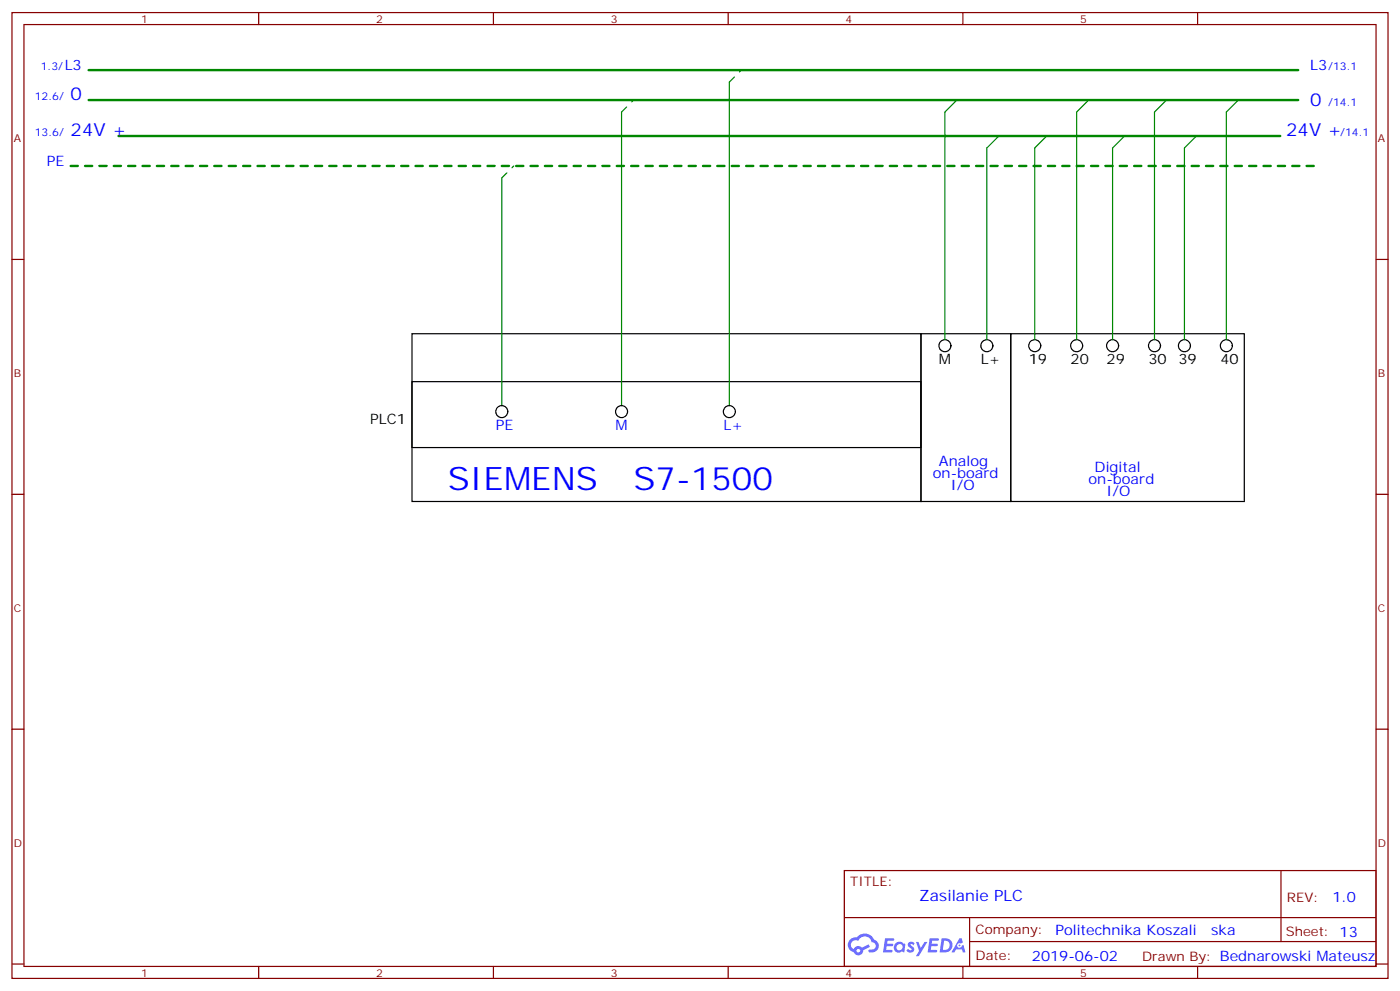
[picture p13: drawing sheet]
<svg xmlns="http://www.w3.org/2000/svg" width="412mm" height="292mm" viewBox="0 0 412 292" stroke-linecap="round" stroke-linejoin="round" font-family="sans-serif">
<defs><g id="words">
<g font-size="9.5" fill="#00f">
<text x="131.9" y="144.1">SIEMENS</text>
<text x="186.6" y="144.1">S7-1500</text>
</g>
<g font-size="5.3" fill="#00f">
<text x="20.8" y="29.5">0</text>
<text x="385.9" y="31.2">0</text>
<text x="20.8" y="40">24V +</text>
<text x="378.9" y="40">24V +</text>
</g>
<text font-size="4.6" fill="#00f" x="270.8" y="265.3">Zasilanie PLC</text>
<g font-size="4.2" fill="#00f">
<text x="19" y="20.6">L3</text>
<text x="385.9" y="20.6">L3</text>
<text x="13.8" y="48.9">PE</text>
<text x="146" y="126.5">PE</text>
<text x="181.3" y="126.5">M</text>
<text x="213.1" y="126.5">L+</text>
<text x="276.6" y="137.1">Analog</text>
<text x="274.8" y="140.6">on-board</text>
<text x="320.7" y="142.3">on-board</text>
<text x="322.4" y="138.8">Digital</text>
<text x="280.1" y="144.1">I/O</text>
<text x="326" y="145.9">I/O</text>
<text x="392.5" y="265.6">1.0</text>
<text x="310.9" y="275.1">Politechnika Koszali</text>
<text x="356.8" y="275.1">ska</text>
<text x="304" y="282.9">2019-06-02</text>
</g>
<g font-size="4.2">
<text x="276.6" y="107.1">M</text>
<text x="288.9" y="107.1">L+</text>
<text x="303" y="107.1">19</text>
<text x="315.4" y="107.1">20</text>
<text x="326" y="107.1">29</text>
<text x="338.3" y="107.1">30</text>
<text x="347.1" y="107.1">39</text>
<text x="359.5" y="107.1">40</text>
<text x="109" y="124.7">PLC1</text>
</g>
<g font-size="3.9" fill="#800">
<text x="250.5" y="260.9">TITLE:</text>
<text x="379.1" y="265.6">REV:</text>
<text x="287.4" y="275.1">Company:</text>
<text x="378.7" y="275.7">Sheet: 13</text>
<text x="287.4" y="282.8">Date:</text>
<text x="336.4" y="282.8">Drawn By: Bednarowski Mateusz</text>
</g>
<g font-size="3.2" fill="#800">
<text x="41.6" y="6.7">1</text>
<text x="110.8" y="6.7">2</text>
<text x="179.9" y="6.7">3</text>
<text x="249.1" y="6.7">4</text>
<text x="318.2" y="6.7">5</text>
<text x="4.1" y="41.8">A</text>
<text x="405.9" y="41.8">A</text>
<text x="4.1" y="110.9">B</text>
<text x="405.9" y="110.9">B</text>
<text x="4.1" y="180.1">C</text>
<text x="405.9" y="180.1">C</text>
<text x="4.1" y="249.2">D</text>
<text x="405.9" y="249.2">D</text>
<text x="41.6" y="287.5">1</text>
<text x="110.8" y="287.5">2</text>
<text x="179.9" y="287.5">3</text>
<text x="249.1" y="287.5">4</text>
<text x="318.2" y="287.5">5</text>
</g>
<g font-size="3.2" fill="#00f">
<text x="12" y="20.6">1.3/</text>
<text x="391.2" y="20.6">/13.1</text>
<text x="10.2" y="29.5">12.6/</text>
<text x="391.2" y="31.2">/14.1</text>
<text x="10.2" y="40">13.6/</text>
<text x="394.8" y="40">/14.1</text>
</g>
</g></defs>
<g fill="none" stroke="#870000" stroke-width=".35">
<path d="M3.5 3.7h405.4v284.3h-405.4zM7.1 7.2h398.2v277.3h-398.2zM76.2 3.7v3.5M145.3 3.7v3.5M214.5 3.7v3.5M283.6 3.7v3.5M352.8 3.7v3.5M3.5 76.4h3.6M405.3 76.4h3.6M3.5 145.5h3.6M405.3 145.5h3.6M3.5 214.7h3.6"/>
<path d="M405.3 214.7h3.6M248.7 256.3h156.6v28.2h-156.6zM377.3 256.3v20.9M248.7 270.1h156.5M285.6 277.2h119.6M285.6 270.1v14.2M3.5 283.8h3.6M76.2 284.5v3.5M145.3 284.5v3.5M214.5 284.5v3.5M283.6 284.5v3.5M352.8 284.5v3.5"/>
<path d="M405.3 283.8h3.6"/>
</g>
<g fill="#5487ff">
<path d="M267.7 277.5a1.22 1.22 0 0 1 1.7 .2l-.4 .6a.47 .47 0 0 0-.3-.4 .47 .47 0 0 0-.5 .2l.1 .2a1.14 1.14 0 0 1 .8 1.8 1.14 1.14 0 0 1-1.9 0l-.2-.2 .5-.6 .7 .5a.29 .29 0 0 0 .3-.3 .29 .29 0 0 0-.2-.3 1.04 1.04 0 0 1-.6-1.7z"/>
<path d="M260.7 276.2h2.4l.3 .2-.2 .5-1.8 .1-.1 .8h1.5l.3 .4-.3 .4h-1.6l-.2 1.1h1.7l.2 .3-.2 .3-2.6 .1z"/>
<path d="M273.8 276.2h2.4l.3 .2-.1 .5-1.8 .1-.2 .8h1.6l.3 .4-.4 .4-1.6-.1-.1 1.1 1.7 .1 .2 .3-.2 .3-2.6 .1z"/>
<path d="M282.6 276.2h.7l.3 1.3-.6 .3a.69 .69 0 0 0-1 .3 .69 .69 0 0 0 .4 .9 .69 .69 0 0 0 .9-.6l.5-.2 .6 2.2h-.8l-.2-.9h-1.8l-.5 .9h-.8z"/>
<path d="M269.8 277.3h.8l.6 1.8 1.1-1.8h.9l-2.6 4.2h-.8l.9-1.5z"/>
<path d="M277.4 276.2l-.6 4.2h1.3a2.11 2.11 0 0 0 2.5-2.1 2.11 2.11 0 0 0-2.5-2.1zM278.1 277a1.39 1.39 0 0 1 1.7 1.4 1.39 1.39 0 0 1-1.8 1.2h-.3z"/>
<path d="M263.7 277.8a1.54 1.54 0 0 0-.1 2.2 1.54 1.54 0 0 0 2.2 .1l.6 .3 .3-2.3-.2-.3h-.4a1.49 1.49 0 0 0-2.4 0zM264 278.8a.94 .94 0 0 1 1.8 0 .94 .94 0 0 1-1.8 0z"/>
<path d="M250.4 276.6a2.18 2.18 0 0 0 1.1 3.7 1.44 1.44 0 0 0 1.6 .9 1.44 1.44 0 0 0 1.2-1.4l2-1.1-.5-.7-1.9 1a1.47 1.47 0 0 0-2.4 .4 1.39 1.39 0 0 1-.7-1.9 1.39 1.39 0 0 1 2-.5 2.12 2.12 0 0 1 2.2-1.3 2.12 2.12 0 0 1 1.9 1.7 1.14 1.14 0 0 1 1.1 1.4 1.14 1.14 0 0 1-1.7 .7 .43 .43 0 0 0-.5 .4 .43 .43 0 0 0 .4 .5 1.98 1.98 0 0 0 2.5-1.2 1.98 1.98 0 0 0-1.2-2.6 3.1 3.1 0 0 0-5.3-.6l-.9 .1zM252.3 279.9a.55 .55 0 0 1 1.1 0 .55 .55 0 0 1-1.1 0z"/>
<circle cx="282.6" cy="278.3" r=".26"/>
</g>
<g fill="none" stroke="#000" stroke-width=".35">
<path d="M121.4 98.2h149.9v49.4h-149.9zM271.3 98.2h26.4v49.4h-26.4zM297.7 98.2h68.8v49.4h-68.8zM121.4 112.4h149.9v19.4h-149.9z"/>
<circle cx="278.3" cy="101.8" r="1.76"/>
<circle cx="290.7" cy="101.8" r="1.76"/>
<circle cx="304.8" cy="101.8" r="1.76"/>
<circle cx="317.1" cy="101.8" r="1.76"/>
<circle cx="327.7" cy="101.8" r="1.76"/>
<circle cx="340.1" cy="101.8" r="1.76"/>
<circle cx="348.9" cy="101.8" r="1.76"/>
<circle cx="361.2" cy="101.8" r="1.76"/>
<circle cx="147.8" cy="121.2" r="1.76"/>
<circle cx="183.1" cy="121.2" r="1.76"/>
<circle cx="214.8" cy="121.2" r="1.76"/>
</g>
<path d="M20.8 48.9h366.9" fill="none" stroke="#008700" stroke-width=".71" stroke-dasharray="2.1 2.1"/>
<path d="M183.1 33l3.5-3.5M214.8 24.2l3.6-3.6M147.8 52.4l3.5-3.5" fill="none" stroke="#008700" stroke-width=".35" stroke-dasharray="2.1 2.1"/>
<path d="M183.1 33v86.4M214.8 24.2v95.2M281.9 29.5l-3.6 3.5v67M320.7 29.5l-3.6 3.5v67M343.6 29.5l-3.5 3.5v67M364.8 29.5l-3.6 3.5v67M147.8 52.4v67M294.2 40l-3.5 3.6v56.4M308.3 40l-3.5 3.6v56.4M331.3 40l-3.6 3.6v56.4M352.4 40l-3.5 3.6v56.4" fill="none" stroke="#008700" stroke-width=".35"/>
<path d="M26.1 20.6h356.3M26.1 29.5h356.3M34.9 40h342.2" fill="none" stroke="#008700" stroke-width=".71"/>
<use href="#words"/>
</svg>
